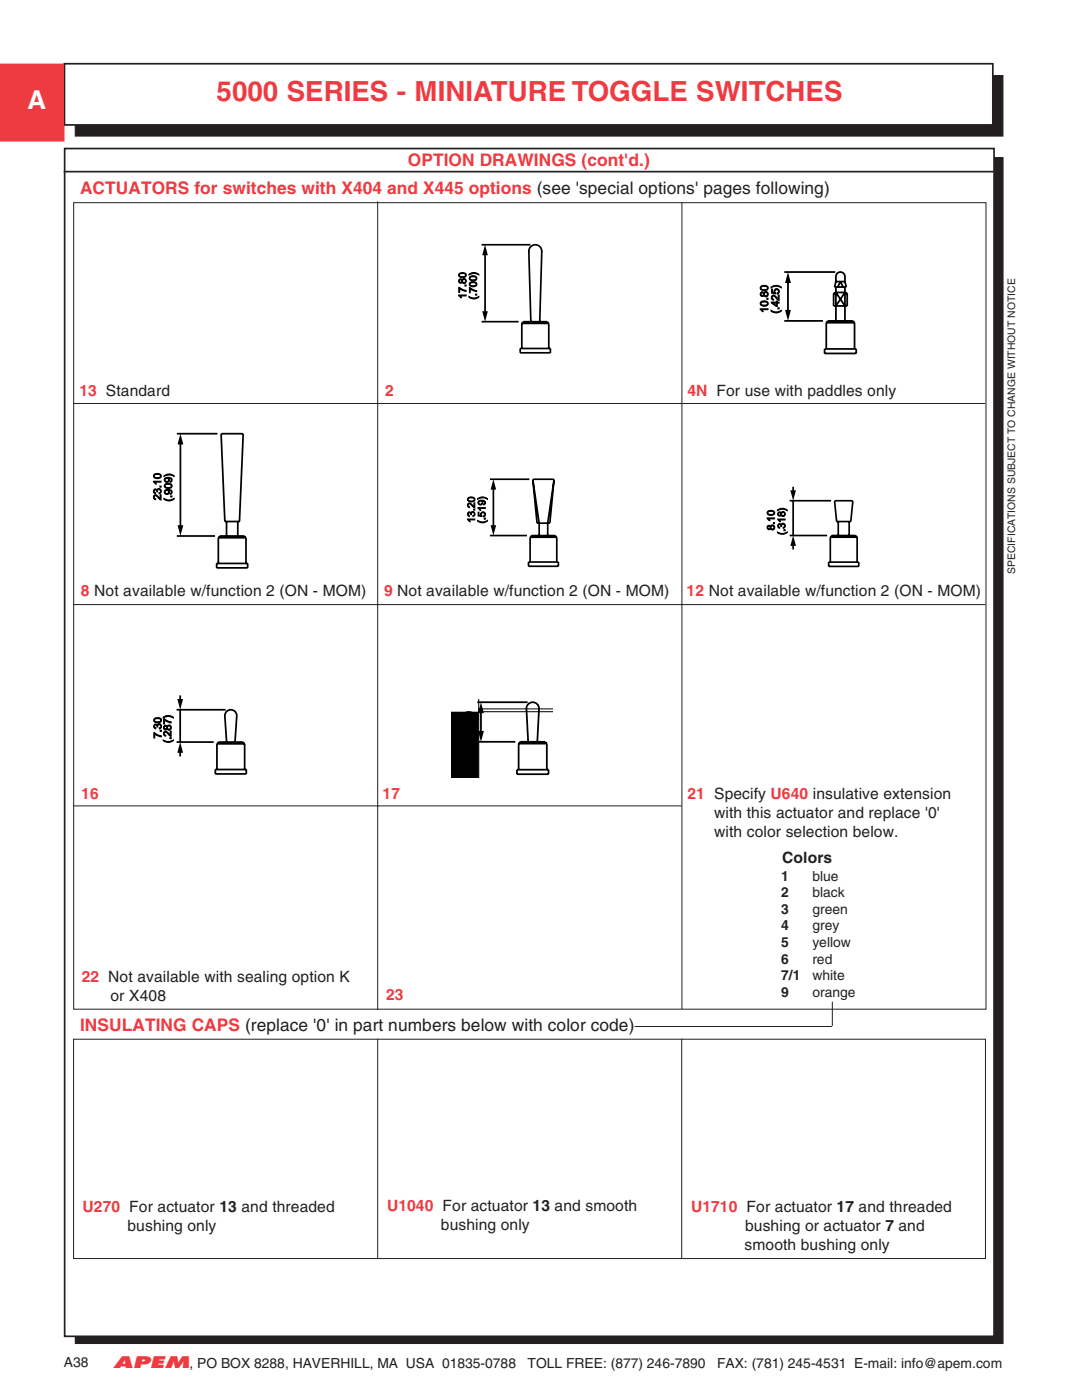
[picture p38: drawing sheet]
<svg xmlns="http://www.w3.org/2000/svg" width="216mm" height="279mm" viewBox="0 0 216 279" stroke-linecap="round" stroke-linejoin="round" font-family="sans-serif">
<defs><g id="words">
<text font-size="5.5" fill="#ee3a41" x="43.2" y="20.2">5000 SERIES - MINIATURE TOGGLE SWITCHES</text>
<text font-size="5.2" fill="#fff" x="5.5" y="21.9">A</text>
<g font-size="3.5" fill="#ee3a41">
<text x="81.4" y="33.2">OPTION DRAWINGS (cont'd.)</text>
<text x="16" y="38.7">ACTUATORS for switches with X404 and X445 options (see 'special options' pages following)</text>
<text x="16" y="205.7">INSULATING CAPS (replace '0' in part numbers below with color code)</text>
</g>
<text font-size="3.2" fill="#ee3a41" x="22.7" y="273">APEM</text>
<g font-size="3.1" fill="#ee3a41">
<text x="15.8" y="79.1">13 Standard</text>
<text x="76.8" y="79.1">2</text>
<text x="137.2" y="79">4N For use with paddles only</text>
<text x="16.1" y="118.9">8 Not available w/function 2 (ON - MOM)</text>
<text x="76.6" y="119">9 Not available w/function 2 (ON - MOM)</text>
<text x="137" y="119">12 Not available w/function 2 (ON - MOM)</text>
<text x="16.2" y="159.5">16</text>
<text x="76.3" y="159.5">17</text>
<text x="137.2" y="159.5">21 Specify U640 insulative extension</text>
<text x="16.3" y="195.9">22 Not available with sealing option K</text>
<text x="77.1" y="199.6">23</text>
<text x="16.5" y="241.8">U270 For actuator 13 and threaded</text>
<text x="77.2" y="241.7">U1040 For actuator 13 and smooth</text>
<text x="137.9" y="241.8">U1710 For actuator 17 and threaded</text>
</g>
<g font-size="3.1" fill="#231f20">
<text x="142.5" y="163.3">with this actuator and replace '0'</text>
<text x="142.5" y="167.1">with color selection below.</text>
<text x="156.1" y="172.3">Colors</text>
<text x="22" y="199.7">or X408</text>
<text x="25.4" y="245.6">bushing only</text>
<text x="88" y="245.5">bushing only</text>
<text x="148.7" y="245.6">bushing or actuator 7 and</text>
<text x="148.6" y="249.4">smooth bushing only</text>
</g>
<g font-size="2.8" fill="#231f20">
<text x="155.9" y="175.7">1</text>
<text x="155.9" y="179">2</text>
<text x="162.1" y="175.7">blue</text>
<text x="162.1" y="179">black</text>
<text x="155.9" y="182.3">3</text>
<text x="155.9" y="185.7">4</text>
<text x="162.1" y="182.3">green</text>
<text x="162.1" y="185.7">grey</text>
<text x="155.9" y="189">5</text>
<text x="162.1" y="189">yellow</text>
<text x="155.9" y="192.3">6</text>
<text x="155.9" y="195.6">7/1</text>
<text x="162.1" y="192.3">red</text>
<text x="162.1" y="195.6">white</text>
<text x="155.9" y="198.9">9</text>
<text x="162.1" y="198.9">orange</text>
<text x="12.8" y="272.7">A38</text>
<text x="37.8" y="273">, PO BOX 8288, HAVERHILL, MA USA 01835-0788</text>
<text x="105.3" y="273">TOLL FREE: (877) 246-7890</text>
<text x="143.1" y="273">FAX: (781) 245-4531 E-mail: info@apem.com</text>
</g>
<g font-size="2.2">
<text x="153.2" y="62.4" transform="rotate(-90 153.2 62.4)">10.80</text>
<text x="155.5" y="62.6" transform="rotate(-90 155.5 62.6)">(.425)</text>
<text x="32.1" y="99.8" transform="rotate(-90 32.1 99.8)">23.10</text>
<text x="34.3" y="100.1" transform="rotate(-90 34.3 100.1)">(.909)</text>
<text x="32.2" y="147.4" transform="rotate(-90 32.2 147.4)">7.30</text>
<text x="34.2" y="148.3" transform="rotate(-90 34.2 148.3)">(.287)</text>
<text x="94.2" y="147.5" transform="rotate(-90 94.2 147.5)">(.346)</text>
</g>
<g font-size="2.1">
<text x="93" y="59.6" transform="rotate(-90 93 59.6)">17.80</text>
<text x="95.1" y="59.8" transform="rotate(-90 95.1 59.8)">(.700)</text>
<text x="94.7" y="104.3" transform="rotate(-90 94.7 104.3)">13.20</text>
<text x="96.8" y="104.5" transform="rotate(-90 96.8 104.5)">(.519)</text>
<text x="154.6" y="105.9" transform="rotate(-90 154.6 105.9)">8.10</text>
<text x="156.7" y="106.8" transform="rotate(-90 156.7 106.8)">(.318)</text>
</g>
<text font-size="2.1" fill="#231f20" x="202.6" y="114.5" transform="rotate(-90 202.6 114.5)">SPECIFICATIONS SUBJECT TO CHANGE WITHOUT NOTICE</text>
</g></defs>
<path d="M-.1 12.9h12.8v15.2h-12.8z" fill-rule="evenodd" fill="#ee3a41" stroke="#ee3a41" stroke-width=".34"/>
<path d="M15.1 31.5h185v236.6h-185z" fill-rule="evenodd" fill="#231f20" stroke="#231f20" stroke-width=".34"/>
<path d="M12.9 29.6h185.5v237.1h-185.5z" fill-rule="evenodd" fill="#fff" stroke="#231f20" stroke-width=".34"/>
<path d="M15 15.1h185.1v12.1h-185.1z" fill-rule="evenodd" fill="#231f20" stroke="#231f20" stroke-width=".2"/>
<path d="M12.9 12.7h185.2v12.2h-185.2z" fill-rule="evenodd" fill="#fff" stroke="#231f20" stroke-width=".34"/>
<path d="M12.7 34.3h186.4" fill="none" stroke="#231f20" stroke-width=".34"/>
<path d="M14.7 40.4h182v161h-182z" fill-rule="evenodd" fill="#fff" stroke="#231f20" stroke-width=".2"/>
<path d="M75.4 40.2v161.4M136.1 40.4v161M14.6 80.5h182M14.6 120.7h182M14.6 160.8h121.3M166.1 199.9v4.9M14.7 207.4h181.9v43.8h-181.9zM75.4 207.3v43.7M126.6 204.9h39.4M136 207.3v44" fill="none" stroke="#231f20" stroke-width=".2"/>
<g fill="none" stroke="#000" stroke-width=".34">
<path d="M96.1 48.8h9.7M96.8 50.2v12.6M105.5 50.1l.4 14.1M105.5 50.2a1.29 1.29 0 0 1 1.3-1.4 1.29 1.29 0 0 1 1.3 1.4M108.1 50.1l-.4 14.1M96.1 64.2h7.4M103.8 69.5h6v.9h-6zM104.1 64.5h5.4M104.1 64.5v5M104.1 64.5l.4-.3h4.7l.3 .3M109.5 64.5v5M157.6 99.9h8.2"/>
<path d="M158.3 97.1v1.4M158.3 99.9v7M166.7 100l3.2-.1 .2 .2-.3 4h-2.9l-.3-3.9zM157.6 106.9h7.4M158.3 108.3v1.4M165.4 112.2h6v.8h-6zM165.7 107.2l.3-.3h4.7l.3 .3M165.7 107.2v5M165.7 107.2h5.3M167.3 104.1v2.8M169.4 104.1v2.8M171 107.2v5"/>
</g>
<g fill="#000">
<path d="M96.8 48.8l.5 2.1h-1.1zM157.2 54.3l.6 2.2h-1.2zM96.2 62.1h1.1l-.5 2.1zM156.6 61.9h1.2l-.6 2.1zM36 86.6l.6 2.1h-1.2zM98.4 95.6l.6 2.1h-1.1zM157.7 97.9h1.1l-.5 2zM35.4 104.8h1.2l-.6 2.2zM97.9 104.8h1.1l-.6 2.1zM158.3 106.9l.5 2.1h-1.1zM35.4 139.5h1.1l-.5 2.1zM36 148.1l.5 2.1h-1.1z"/>
<path d="M95.4 145.9h1.2l-.6 2.2zM96 140.2l.6 2.1h-1.2z"/>
<path d="M90 139.5l20.3 15.6zM90 139.5l20.3 15.6zM90 142v13.1h5.5v-13.1z"/>
</g>
<g fill="none" stroke="#000" stroke-width=".35">
<path d="M156.5 54.3h10.2M157.2 55.8v6.8M166.3 58.6v2.5h2.7v-2.5M166.3 58.6l.3-.2h2.2l.2 .2M166.3 58.6h.5M166.8 56.2v-1a.9 .9 0 0 1 .9-.9 .9 .9 0 0 1 .9 .9v1M166.8 57.3v6.7M166.8 56.2l-.3 1.1h2.4l-.3-1.1M166.8 56.2h1.8M166.8 58.4l1.8 2.7M167.2 57.3l.5-1.1 .5 1.1M168.6 57.3v6.7"/>
<path d="M168.6 58.4l-1.8 2.7M168.6 58.6h.4M156.5 64h7.7M164.5 69.6h6.4v.9h-6.4zM164.9 64.4l.3-.4h5l.3 .4M164.9 64.4v5.2M164.9 64.4h5.6M170.5 64.4v5.2M35.3 86.6h8.1M36 88v17.5M44.3 86.6h4l.2 .2-.7 17.3h-2.9l-.8-17.3zM35.3 107h7.6"/>
<path d="M43.2 112.4h6.2v.9h-6.2zM43.6 107.3l.3-.3h4.8l.4 .3M43.6 107.3v5.1M43.6 107.3h5.5M45.2 104.1v2.9M47.4 104.1v2.9M49.1 107.3v5.1M36 138.8v1.4M35.2 148.1h7.4M35.2 141.6h9.8M36 141.6v6.5M36 149.5v1.5"/>
<path d="M43 153.6h6.1v.9h-6.1zM43.3 148.4l.3-.3h4.9l.3 .3M43.3 148.4v5.2M43.3 148.4h5.5M45.2 148.1l-.3-5.1a1.19 1.19 0 0 1 1.2-1.4 1.19 1.19 0 0 1 1.1 1.4l-.3 5.1M48.8 148.4v5.2M95.2 148h7.6M95.2 140.1h10.1M96 141.6v5M103.1 153.6h6.4v.9h-6.4zM103.5 148.4h5.6M103.5 148.4v5.2"/>
<path d="M103.8 148h5l.3 .4M103.8 148l-.3 .4M105.4 148l-.4-6.4a1.26 1.26 0 0 1 1.3-1.5 1.26 1.26 0 0 1 1.3 1.5l-.4 6.4M109.1 148.4v5.2"/>
</g>
<path d="M97.8 95.6h7.8M98.4 97v8.5M106.3 95.9l1.3 8.5v2.5M106.4 95.7l3.9-.1 .2 .3-.8 8.5h-2.5zM110.5 95.9l-1.2 8.5v2.5M97.8 106.9h7.3M105.5 112.2h5.9v.8h-5.9zM105.8 107.2h5.3M105.8 107.2v5M105.8 107.2l.3-.3h4.7l.3 .3M111.1 107.2v5" fill="none" stroke="#000" stroke-width=".33"/>
<path d="M95.5 139.5v15.6M110.3 141.5h-14.8v.5h14.8" fill="none" stroke="#000" stroke-width=".2"/>
<use href="#words"/>
</svg>
